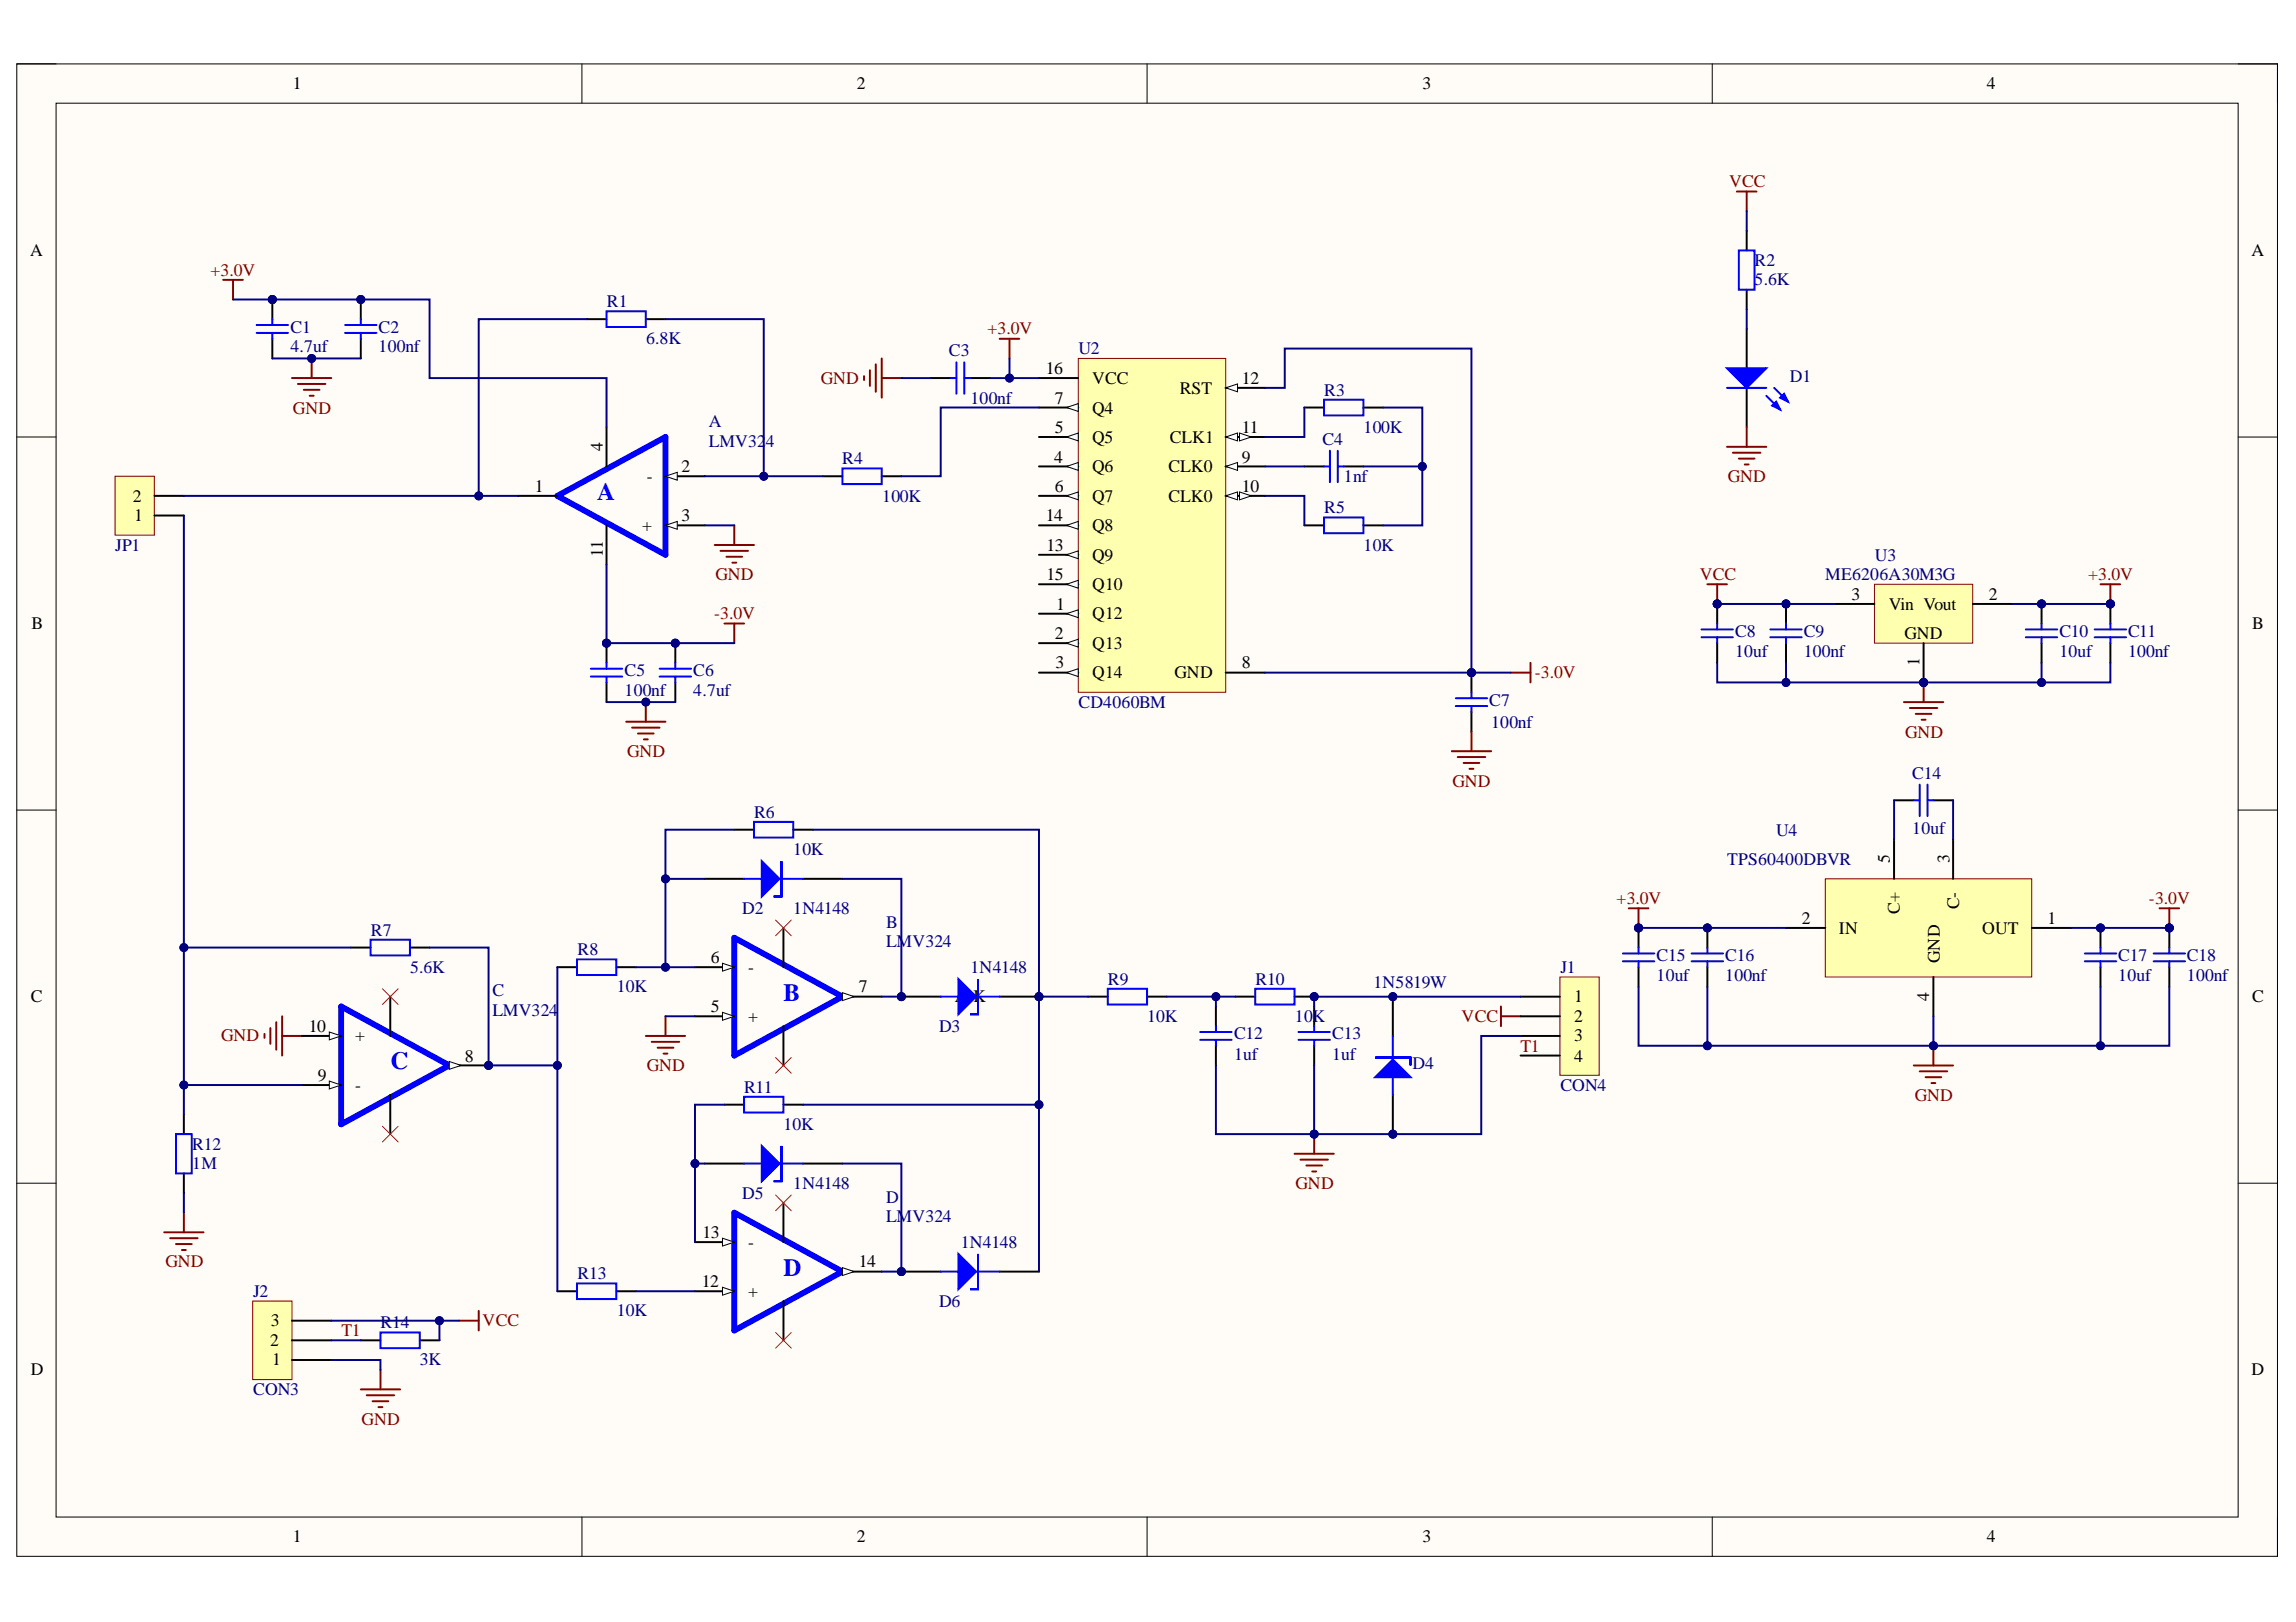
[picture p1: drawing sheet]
<svg xmlns="http://www.w3.org/2000/svg" width="297mm" height="210mm" viewBox="0 0 297 210" stroke-linecap="round" stroke-linejoin="round" font-family="sans-serif">
<defs><g id="words">
<g font-size="3.2" fill="#00f">
<text x="77.2" y="64.8">A</text>
<text x="101.4" y="129.5">B</text>
<text x="50.5" y="138.4">C</text>
<text x="101.4" y="165.1">D</text>
</g>
<g font-size="2.3">
<text x="37.9" y="11.6">1</text>
<text x="110.8" y="11.6">2</text>
<text x="184" y="11.6">3</text>
<text x="257" y="11.6">4</text>
<text x="3.9" y="33.1">A</text>
<text x="291.3" y="33.1">A</text>
<text x="135.3" y="48.4">16</text>
<text x="136.5" y="52.2">7</text>
<text x="141.3" y="53.5">Q4</text>
<text x="141.3" y="49.7">VCC</text>
<text x="152.6" y="51">RST</text>
<text x="160.7" y="49.7">12</text>
<text x="78" y="58.3" transform="rotate(-90 78 58.3)">4</text>
<text x="136.4" y="59.9">4</text>
<text x="136.5" y="56">5</text>
<text x="141.3" y="57.3">Q5</text>
<text x="151.4" y="57.3">CLK1</text>
<text x="160.7" y="56">11</text>
<text x="160.7" y="59.9">9</text>
<text x="17.2" y="64.9">2</text>
<text x="69.2" y="63.7">1</text>
<text x="83.7" y="62.4">-</text>
<text x="88.2" y="61.1">2</text>
<text x="136.5" y="63.7">6</text>
<text x="141.3" y="61.1">Q6</text>
<text x="141.3" y="64.9">Q7</text>
<text x="151.2" y="61.1">CLK0</text>
<text x="151.2" y="64.9">CLK0</text>
<text x="160.7" y="63.7">10</text>
<text x="17.3" y="67.5">1</text>
<text x="83.1" y="68.7">+</text>
<text x="88.2" y="67.5">3</text>
<text x="135.3" y="67.5">14</text>
<text x="135.4" y="71.3">13</text>
<text x="141.3" y="68.7">Q8</text>
<text x="78" y="72" transform="rotate(-90 78 72)">11</text>
<text x="135.4" y="75.1">15</text>
<text x="141.3" y="72.5">Q9</text>
<text x="141.3" y="76.3">Q10</text>
<text x="239.5" y="77.6">3</text>
<text x="257.3" y="77.6">2</text>
<text x="4.1" y="81.4">B</text>
<text x="136.5" y="82.7">2</text>
<text x="136.6" y="78.9">1</text>
<text x="141.3" y="80.1">Q12</text>
<text x="141.3" y="83.9">Q13</text>
<text x="244.3" y="78.9">Vin Vout</text>
<text x="246.4" y="82.7">GND</text>
<text x="291.4" y="81.4">B</text>
<text x="136.6" y="86.5">3</text>
<text x="141.3" y="87.8">Q14</text>
<text x="152" y="87.8">GND</text>
<text x="160.7" y="86.5">8</text>
<text x="248.3" y="86.1" transform="rotate(-90 248.3 86.1)">1</text>
<text x="244.5" y="111.7" transform="rotate(-90 244.5 111.7)">5</text>
<text x="252.2" y="111.7" transform="rotate(-90 252.2 111.7)">3</text>
<text x="233.1" y="119.5">2</text>
<text x="245.8" y="118.3" transform="rotate(-90 245.8 118.3)">C+</text>
<text x="253.5" y="117.7" transform="rotate(-90 253.5 117.7)">C-</text>
<text x="264.9" y="119.5">1</text>
<text x="92" y="124.6">6</text>
<text x="96.8" y="125.9">-</text>
<text x="237.9" y="120.8">IN</text>
<text x="250.9" y="124.6" transform="rotate(-90 250.9 124.6)">GND</text>
<text x="256.4" y="120.8">OUT</text>
<text x="4" y="129.7">C</text>
<text x="92" y="131">5</text>
<text x="111.1" y="128.4">7</text>
<text x="123.5" y="129.7">A K</text>
<text x="203.6" y="129.7">1</text>
<text x="249.6" y="129.5" transform="rotate(-90 249.6 129.5)">4</text>
<text x="291.4" y="129.7">C</text>
<text x="39.9" y="133.5">10</text>
<text x="45.9" y="134.8">+</text>
<text x="60.2" y="137.4">8</text>
<text x="96.8" y="132.2">+</text>
<text x="203.6" y="132.2">2</text>
<text x="203.6" y="134.8">3</text>
<text x="203.6" y="137.4">4</text>
<text x="41.1" y="139.9">9</text>
<text x="45.9" y="141.2">-</text>
<text x="90.9" y="160.2">13</text>
<text x="96.8" y="161.5">-</text>
<text x="90.8" y="166.5">12</text>
<text x="96.8" y="167.8">+</text>
<text x="111.1" y="164">14</text>
<text x="35" y="171.6">3</text>
<text x="4" y="178">D</text>
<text x="34.9" y="174.2">2</text>
<text x="35.2" y="176.7">1</text>
<text x="291.3" y="178">D</text>
<text x="37.9" y="199.6">1</text>
<text x="110.8" y="199.6">2</text>
<text x="184" y="199.6">3</text>
<text x="257" y="199.6">4</text>
</g>
<g font-size="2.3" fill="#800000">
<text x="223.7" y="24.3">VCC</text>
<text x="27.2" y="35.7">+3.0V</text>
<text x="127.8" y="43.3">+3.0V</text>
<text x="37.9" y="53.5">GND</text>
<text x="106.2" y="49.7">GND</text>
<text x="223.5" y="62.4">GND</text>
<text x="92.6" y="75.1">GND</text>
<text x="219.9" y="75.1">VCC</text>
<text x="270.1" y="75.1">+3.0V</text>
<text x="92.4" y="80.1">-3.0V</text>
<text x="198.6" y="87.8">-3.0V</text>
<text x="246.5" y="95.4">GND</text>
<text x="81.1" y="98">GND</text>
<text x="187.9" y="101.8">GND</text>
<text x="209.1" y="117">+3.0V</text>
<text x="278" y="117">-3.0V</text>
<text x="28.6" y="134.8">GND</text>
<text x="189.1" y="132.2">VCC</text>
<text x="196.7" y="136.1">T1</text>
<text x="83.7" y="138.7">GND</text>
<text x="247.7" y="142.5">GND</text>
<text x="167.6" y="153.9">GND</text>
<text x="21.4" y="164">GND</text>
<text x="44.2" y="172.9">T1</text>
<text x="62.4" y="171.6">VCC</text>
<text x="46.8" y="184.4">GND</text>
</g>
<g font-size="2.3" fill="#000080">
<text x="227" y="34.4">R2</text>
<text x="78.5" y="39.7">R1</text>
<text x="227" y="36.9">5.6K</text>
<text x="37.6" y="43">C1</text>
<text x="37.6" y="45.6">4.7uf</text>
<text x="49" y="43">C2</text>
<text x="49" y="45.6">100nf</text>
<text x="83.6" y="44.6">6.8K</text>
<text x="122.8" y="46.1">C3</text>
<text x="139.5" y="45.8">U2</text>
<text x="125.6" y="52.2">100nf</text>
<text x="171.3" y="51.2">R3</text>
<text x="231.6" y="49.5">D1</text>
<text x="91.7" y="55.3">A</text>
<text x="91.7" y="57.8">LMV324</text>
<text x="171.1" y="57.6">C4</text>
<text x="176.4" y="56">100K</text>
<text x="109" y="60.1">R4</text>
<text x="114.1" y="64.9">100K</text>
<text x="173.9" y="62.4">1nf</text>
<text x="14.9" y="71.3">JP1</text>
<text x="171.3" y="66.4">R5</text>
<text x="176.4" y="71.3">10K</text>
<text x="236.1" y="75.1">ME6206A30M3G</text>
<text x="242.6" y="72.5">U3</text>
<text x="224.5" y="82.4">C8</text>
<text x="233.3" y="82.4">C9</text>
<text x="266.4" y="82.4">C10</text>
<text x="275.3" y="82.4">C11</text>
<text x="80.8" y="87.5">C5</text>
<text x="89.7" y="87.5">C6</text>
<text x="224.5" y="85">10uf</text>
<text x="233.3" y="85">100nf</text>
<text x="266.4" y="85">10uf</text>
<text x="275.3" y="85">100nf</text>
<text x="80.8" y="90">100nf</text>
<text x="89.7" y="90">4.7uf</text>
<text x="139.5" y="91.6">CD4060BM</text>
<text x="192.6" y="91.3">C7</text>
<text x="192.9" y="94.2">100nf</text>
<text x="247.4" y="100.8">C14</text>
<text x="97.6" y="105.8">R6</text>
<text x="247.4" y="107.9">10uf</text>
<text x="102.6" y="110.7">10K</text>
<text x="223.4" y="111.9">TPS60400DBVR</text>
<text x="229.8" y="108.1">U4</text>
<text x="96" y="118.3">D2</text>
<text x="102.6" y="118.3">1N4148</text>
<text x="48" y="121.1">R7</text>
<text x="53" y="125.9">5.6K</text>
<text x="74.7" y="123.6">R8</text>
<text x="114.6" y="120.1">B</text>
<text x="114.6" y="122.6">LMV324</text>
<text x="125.6" y="125.9">1N4148</text>
<text x="201.9" y="125.9">J1</text>
<text x="214.3" y="124.4">C15</text>
<text x="223.2" y="124.4">C16</text>
<text x="274" y="124.4">C17</text>
<text x="282.9" y="124.4">C18</text>
<text x="63.7" y="128.9">C</text>
<text x="63.7" y="131.5">LMV324</text>
<text x="79.8" y="128.4">10K</text>
<text x="143.3" y="127.4">R9</text>
<text x="162.4" y="127.4">R10</text>
<text x="177.7" y="127.9">1N5819W</text>
<text x="214.3" y="126.9">10uf</text>
<text x="223.2" y="126.9">100nf</text>
<text x="274" y="126.9">10uf</text>
<text x="282.9" y="126.9">100nf</text>
<text x="121.5" y="133.5">D3</text>
<text x="148.4" y="132.2">10K</text>
<text x="159.7" y="134.5">C12</text>
<text x="159.7" y="137.1">1uf</text>
<text x="167.5" y="132.2">10K</text>
<text x="172.3" y="134.5">C13</text>
<text x="172.3" y="137.1">1uf</text>
<text x="96.3" y="141.4">R11</text>
<text x="182.8" y="138.4">D4</text>
<text x="201.9" y="141.2">CON4</text>
<text x="24.9" y="148.8">R12</text>
<text x="101.4" y="146.3">10K</text>
<text x="24.9" y="151.3">1M</text>
<text x="96" y="155.1">D5</text>
<text x="102.6" y="153.9">1N4148</text>
<text x="114.6" y="155.6">D</text>
<text x="114.6" y="158.2">LMV324</text>
<text x="124.3" y="161.5">1N4148</text>
<text x="32.7" y="167.8">J2</text>
<text x="74.7" y="165.5">R13</text>
<text x="49.2" y="171.9">R14</text>
<text x="79.8" y="170.4">10K</text>
<text x="121.5" y="169.1">D6</text>
<text x="54.3" y="176.7">3K</text>
<text x="32.7" y="180.6">CON3</text>
</g>
</g></defs>
<path d="M2.2 8.3h292.4v193.1h-292.4z" fill-rule="evenodd" fill="#fffcf8"/>
<path d="M2.2 8.3h292.4v193.1h-292.4z" fill="none" stroke="#000" stroke-width=".13"/>
<path d="M7.3 13.4h282.3v182.9h-282.3z" fill-rule="evenodd" fill="#fffcf8"/>
<g fill="none" stroke="#000" stroke-width=".13">
<path d="M2.2 8.3h5.1M7.3 13.4h282.3v182.9h-282.3zM75.3 8.3v5M148.4 8.3v5M221.5 8.3v5.1M289.6 8.3h5v5.1M2.2 56.6h5.1M289.6 56.6h5M2.2 104.8h5.1M289.6 104.8h5M2.2 153.1h5.1M289.6 153.1h5"/>
<path d="M75.3 196.3v5.1M148.4 196.3v5.1M221.5 196.3v5.1M294.6 196.3v5.1"/>
</g>
<path d="M139.5 46.4h19.1v43.2h-19.1z" fill-rule="evenodd" fill="#ffffb0"/>
<path d="M139.5 46.4h19.1v43.2h-19.1z" fill="none" stroke="#800000" stroke-width=".13"/>
<path d="M134.4 79.4h5.1" fill="none" stroke="#000" stroke-width=".25"/>
<path d="M138 79.4l1.5-.5v1z" fill="#f8fcff"/>
<path d="M138 79.4l1.5-.5v1z" fill="none" stroke="#000" stroke-width=".13"/>
<path d="M134.4 83.2h5.1" fill="none" stroke="#000" stroke-width=".25"/>
<path d="M138 83.2l1.5-.5v1z" fill="#f8fcff"/>
<path d="M138 83.2l1.5-.5v1z" fill="none" stroke="#000" stroke-width=".13"/>
<path d="M134.4 87h5.1" fill="none" stroke="#000" stroke-width=".25"/>
<path d="M138 87l1.5-.5v1.1z" fill="#f8fcff"/>
<path d="M138 87l1.5-.5v1.1z" fill="none" stroke="#000" stroke-width=".13"/>
<path d="M134.4 60.4h5.1" fill="none" stroke="#000" stroke-width=".25"/>
<path d="M138 60.4l1.5-.5v1z" fill="#f8fcff"/>
<path d="M138 60.4l1.5-.5v1z" fill="none" stroke="#000" stroke-width=".13"/>
<path d="M134.4 56.6h5.1" fill="none" stroke="#000" stroke-width=".25"/>
<path d="M138 56.6l1.5-.6v1.1z" fill="#f8fcff"/>
<path d="M138 56.6l1.5-.6v1.1z" fill="none" stroke="#000" stroke-width=".13"/>
<path d="M134.4 64.2h5.1" fill="none" stroke="#000" stroke-width=".25"/>
<path d="M138 64.2l1.5-.5v1z" fill="#f8fcff"/>
<path d="M138 64.2l1.5-.5v1z" fill="none" stroke="#000" stroke-width=".13"/>
<path d="M134.4 52.7h5.1" fill="none" stroke="#000" stroke-width=".25"/>
<path d="M138 52.7l1.5-.5v1z" fill="#f8fcff"/>
<path d="M138 52.7l1.5-.5v1z" fill="none" stroke="#000" stroke-width=".13"/>
<path d="M158.6 60.4h5.1M158.6 87h5.1" fill="none" stroke="#000" stroke-width=".25"/>
<path d="M158.6 60.4l1.5-.5v1z" fill="#f8fcff"/>
<path d="M158.6 60.4l1.5-.5v1z" fill="none" stroke="#000" stroke-width=".13"/>
<path d="M158.6 64.2h5.1" fill="none" stroke="#000" stroke-width=".25"/>
<path d="M158.6 64.2l1.5-.5v1z" fill="#f8fcff"/>
<path d="M158.6 64.2l1.5-.5v1z" fill="none" stroke="#000" stroke-width=".13"/>
<path d="M160.4 63.7l1.5 .5-1.5 .5z" fill="#f8fcff"/>
<path d="M160.4 63.7l1.5 .5-1.5 .5z" fill="none" stroke="#000" stroke-width=".13"/>
<path d="M158.6 56.6h5.1" fill="none" stroke="#000" stroke-width=".25"/>
<path d="M158.6 56.6l1.5-.6v1.1z" fill="#f8fcff"/>
<path d="M158.6 56.6l1.5-.6v1.1z" fill="none" stroke="#000" stroke-width=".13"/>
<path d="M160.4 56l1.5 .6-1.5 .5z" fill="#f8fcff"/>
<path d="M160.4 56l1.5 .6-1.5 .5z" fill="none" stroke="#000" stroke-width=".13"/>
<path d="M158.6 50.2h5.1" fill="none" stroke="#000" stroke-width=".25"/>
<path d="M158.6 50.2l1.5-.5v1z" fill="#f8fcff"/>
<path d="M158.6 50.2l1.5-.5v1z" fill="none" stroke="#000" stroke-width=".13"/>
<path d="M134.4 71.8h5.1" fill="none" stroke="#000" stroke-width=".25"/>
<path d="M138 71.8l1.5-.5v1z" fill="#f8fcff"/>
<path d="M138 71.8l1.5-.5v1z" fill="none" stroke="#000" stroke-width=".13"/>
<path d="M134.4 68h5.1" fill="none" stroke="#000" stroke-width=".25"/>
<path d="M138 68l1.5-.5v1z" fill="#f8fcff"/>
<path d="M138 68l1.5-.5v1z" fill="none" stroke="#000" stroke-width=".13"/>
<path d="M134.4 75.6h5.1" fill="none" stroke="#000" stroke-width=".25"/>
<path d="M138 75.6l1.5-.5v1z" fill="#f8fcff"/>
<path d="M138 75.6l1.5-.5v1z" fill="none" stroke="#000" stroke-width=".13"/>
<path d="M134.4 48.9h5.1" fill="none" stroke="#000" stroke-width=".25"/>
<circle cx="190.4" cy="87" r=".51" fill="#000080"/>
<circle cx="190.4" cy="87" r=".51" fill="none" stroke="#000080" stroke-width=".13"/>
<path d="M190.4 87v2.6M190.4 92.1v2.6" fill="none" stroke="#000" stroke-width=".25"/>
<circle cx="190.4" cy="87" r=".51" fill="#000080"/>
<circle cx="190.4" cy="87" r=".51" fill="none" stroke="#000080" stroke-width=".13"/>
<g fill="none" stroke="#00f" stroke-width=".25">
<path d="M78.5 40.3h5v2h-5zM123 48.9h.7M123.7 46.9v4.1M124.8 46.9v4.1M124.8 48.9h.7M171.3 51.7h5.1v2.1h-5.1zM172.1 58.3v4.1M173.1 58.3v4.1M109 60.6h5.1v2h-5.1zM171.3 60.4h.8M171.3 67h5.1v2h-5.1zM173.1 60.4h.7"/>
<path d="M188.3 91.4h4.1M188.3 90.4h4.1M190.4 89.6v.8M190.4 91.4v.7"/>
</g>
<g fill="none" stroke="#800000" stroke-width=".25">
<path d="M111.8 48.7v.5M112.5 47.9v2M113.3 47.1v3.6M114.1 48.9h2.5M114.1 46.4v5.1M129.3 43.8h2.6M130.6 43.8v2.6M187.8 97.2h5.1M188.6 98h3.6M189.3 98.7h2.1M190.1 99.5h.5M190.4 94.7v2.5"/>
<path d="M195.5 87h2.5M198 85.8v2.5"/>
</g>
<path d="M75.9 41.3h2.6M83.5 41.3h2.6M120.4 48.9h2.6M125.5 48.9h2.6M168.7 52.7h2.6M176.4 52.7h2.5M106.4 61.6h2.6M114.1 61.6h2.5M168.7 60.4h2.6M168.7 68h2.6M173.8 60.4h2.6M176.4 68h2.5" fill="none" stroke="#000" stroke-width=".25"/>
<circle cx="46.7" cy="38.8" r=".51" fill="#000080"/>
<circle cx="46.7" cy="38.8" r=".51" fill="none" stroke="#000080" stroke-width=".13"/>
<path d="M46.7 38.8v2.5M46.7 43.8v2.6" fill="none" stroke="#000" stroke-width=".25"/>
<circle cx="46.7" cy="38.8" r=".51" fill="#000080"/>
<circle cx="46.7" cy="38.8" r=".51" fill="none" stroke="#000080" stroke-width=".13"/>
<path d="M44.6 43.1h4.1M44.6 42.1h4.1M46.7 41.3v.8M46.7 43.1v.7" fill="none" stroke="#00f" stroke-width=".25"/>
<circle cx="35.2" cy="38.8" r=".51" fill="#000080"/>
<circle cx="35.2" cy="38.8" r=".51" fill="none" stroke="#000080" stroke-width=".13"/>
<path d="M35.2 38.8v2.5" fill="none" stroke="#000" stroke-width=".25"/>
<circle cx="35.2" cy="38.8" r=".51" fill="#000080"/>
<circle cx="35.2" cy="38.8" r=".51" fill="none" stroke="#000080" stroke-width=".13"/>
<path d="M35.2 43.8v2.6" fill="none" stroke="#000" stroke-width=".25"/>
<path d="M33.2 43.1h4.1M33.2 42.1h4.1M35.2 41.3v.8M35.2 43.1v.7" fill="none" stroke="#00f" stroke-width=".25"/>
<path d="M37.8 48.9h5.1M38.5 49.7h3.6M39.3 50.4h2M40.1 51.2h.5M40.3 46.4v2.5" fill="none" stroke="#800000" stroke-width=".25"/>
<circle cx="40.3" cy="46.4" r=".51" fill="#000080"/>
<circle cx="40.3" cy="46.4" r=".51" fill="none" stroke="#000080" stroke-width=".13"/>
<path d="M28.9 36.2h2.5M30.1 36.2v2.6" fill="none" stroke="#800000" stroke-width=".25"/>
<circle cx="78.5" cy="83.2" r=".51" fill="#000080"/>
<circle cx="78.5" cy="83.2" r=".51" fill="none" stroke="#000080" stroke-width=".13"/>
<path d="M78.5 83.2v2.6M78.5 88.3v2.6" fill="none" stroke="#000" stroke-width=".25"/>
<circle cx="78.5" cy="83.2" r=".51" fill="#000080"/>
<circle cx="78.5" cy="83.2" r=".51" fill="none" stroke="#000080" stroke-width=".13"/>
<path d="M76.4 87.6h4.1M76.4 86.5h4.1M78.5 85.8v.7M78.5 87.6v.7" fill="none" stroke="#00f" stroke-width=".25"/>
<circle cx="87.4" cy="83.2" r=".51" fill="#000080"/>
<circle cx="87.4" cy="83.2" r=".51" fill="none" stroke="#000080" stroke-width=".13"/>
<path d="M87.4 83.2v2.6" fill="none" stroke="#000" stroke-width=".25"/>
<circle cx="87.4" cy="83.2" r=".51" fill="#000080"/>
<circle cx="87.4" cy="83.2" r=".51" fill="none" stroke="#000080" stroke-width=".13"/>
<path d="M87.4 88.3v2.6" fill="none" stroke="#000" stroke-width=".25"/>
<path d="M85.3 87.6h4.1M85.3 86.5h4.1M87.4 85.8v.7M87.4 87.6v.7" fill="none" stroke="#00f" stroke-width=".25"/>
<path d="M81 93.4h5.1M81.8 94.2h3.5M82.5 94.9h2.1M83.3 95.7h.5M83.5 90.9v2.5" fill="none" stroke="#800000" stroke-width=".25"/>
<circle cx="83.6" cy="90.9" r=".51" fill="#000080"/>
<circle cx="83.6" cy="90.9" r=".51" fill="none" stroke="#000080" stroke-width=".13"/>
<path d="M93.7 80.7h2.6M95 80.7v2.5" fill="none" stroke="#800000" stroke-width=".25"/>
<path d="M14.9 61.6h5.1v7.7h-5.1z" fill-rule="evenodd" fill="#ffffb0"/>
<path d="M14.9 61.6h5.1v7.7h-5.1z" fill="none" stroke="#800000" stroke-width=".13"/>
<path d="M20 66.7h3.8M20 64.2h3.8M91.2 113.7h5.1M103.9 113.7h5.1M45.4 122.6h2.5M53 122.6h2.6M72.1 125.2h2.5M79.7 125.2h2.6M23.8 144.2v2.6M23.8 151.8v2.6M72.1 167.1h2.5M79.7 167.1h2.6" fill="none" stroke="#000" stroke-width=".25"/>
<g fill="none" stroke="#800000" stroke-width=".25">
<path d="M92.5 70.5h5M93.2 71.3h3.6M94 72h2M94.7 72.8h.6M95 68v2.5M34.2 133.8v.5M35 133v2.1M35.7 132.3v3.5M36.5 134.1h2.5M36.5 131.5v5.1M83.5 134.1h5.1M84.3 134.8h3.6"/>
<path d="M85.1 135.6h2M85.8 136.3h.6M86.1 131.5v2.6M21.2 159.5h5.1M23.8 156.9v2.6M22 160.2h3.6M22.8 161h2M23.5 161.8h.5"/>
</g>
<path d="M96.3 113.7h7.6M47.9 121.6h5.1v2h-5.1zM74.6 124.2h5.1v2h-5.1zM22.8 146.8h2v5h-2zM74.6 166.1h5.1v2h-5.1z" fill="none" stroke="#00f" stroke-width=".25"/>
<path d="M101.1 111.4v4.6h-1h1z" fill-rule="evenodd" fill="#00f"/>
<path d="M101.1 111.4v4.6h-1h1z" fill="none" stroke="#00f" stroke-width=".25"/>
<path d="M98.6 111.4l2.2 2.3-2.2 2.3z" fill="#00f"/>
<path d="M97.5 106.4h5.1v2h-5.1zM98.6 111.4l2.2 2.3-2.2 2.3z" fill="none" stroke="#00f" stroke-width=".25"/>
<path d="M95 107.4h2.5M102.6 107.4h2.6" fill="none" stroke="#000" stroke-width=".25"/>
<circle cx="116.6" cy="129" r=".51" fill="#000080"/>
<circle cx="116.6" cy="129" r=".51" fill="none" stroke="#000080" stroke-width=".13"/>
<circle cx="134.4" cy="129" r=".51" fill="#000080"/>
<circle cx="134.4" cy="129" r=".51" fill="none" stroke="#000080" stroke-width=".13"/>
<path d="M116.6 129h5.1" fill="none" stroke="#000" stroke-width=".25"/>
<circle cx="116.6" cy="129" r=".51" fill="#000080"/>
<circle cx="116.6" cy="129" r=".51" fill="none" stroke="#000080" stroke-width=".13"/>
<path d="M129.3 129h5.1" fill="none" stroke="#000" stroke-width=".25"/>
<circle cx="134.4" cy="129" r=".51" fill="#000080"/>
<circle cx="134.4" cy="129" r=".51" fill="none" stroke="#000080" stroke-width=".13"/>
<path d="M121.7 129h7.6" fill="none" stroke="#00f" stroke-width=".25"/>
<path d="M126.5 126.7v4.6h-1h1z" fill-rule="evenodd" fill="#00f"/>
<path d="M126.5 126.7v4.6h-1h1z" fill="none" stroke="#00f" stroke-width=".25"/>
<path d="M124 126.7l2.3 2.3-2.3 2.3z" fill="#00f"/>
<path d="M124 126.7l2.3 2.3-2.3 2.3zM96.3 150.6h7.6" fill="none" stroke="#00f" stroke-width=".25"/>
<path d="M91.2 150.6h5.1M103.9 150.6h5.1" fill="none" stroke="#000" stroke-width=".25"/>
<path d="M101.1 148.3v4.6h-1h1z" fill-rule="evenodd" fill="#00f"/>
<path d="M101.1 148.3v4.6h-1h1z" fill="none" stroke="#00f" stroke-width=".25"/>
<path d="M98.6 148.3l2.2 2.3-2.2 2.3z" fill="#00f"/>
<path d="M96.3 141.9h5.1v2.1h-5.1zM98.6 148.3l2.2 2.3-2.2 2.3z" fill="none" stroke="#00f" stroke-width=".25"/>
<path d="M93.7 143h2.6M101.4 143h2.5" fill="none" stroke="#000" stroke-width=".25"/>
<circle cx="116.6" cy="164.6" r=".51" fill="#000080"/>
<circle cx="116.6" cy="164.6" r=".51" fill="none" stroke="#000080" stroke-width=".13"/>
<path d="M116.6 164.6h5.1" fill="none" stroke="#000" stroke-width=".25"/>
<circle cx="116.6" cy="164.6" r=".51" fill="#000080"/>
<circle cx="116.6" cy="164.6" r=".51" fill="none" stroke="#000080" stroke-width=".13"/>
<path d="M129.3 164.6h5.1" fill="none" stroke="#000" stroke-width=".25"/>
<path d="M121.7 164.6h7.6" fill="none" stroke="#00f" stroke-width=".25"/>
<path d="M126.5 162.3v4.5h-1h1z" fill-rule="evenodd" fill="#00f"/>
<path d="M126.5 162.3v4.5h-1h1z" fill="none" stroke="#00f" stroke-width=".25"/>
<path d="M124 162.3l2.3 2.3-2.3 2.2z" fill="#00f"/>
<path d="M143.3 128h5.1v2h-5.1zM155.3 134.6h4M155.3 133.6h4M157.3 132.8v.8M157.3 134.6v.7M168 134.6h4.1M168 133.6h4.1M170 132.8v.8M170 134.6v.7M124 162.3l2.3 2.3-2.3 2.2z" fill="none" stroke="#00f" stroke-width=".25"/>
<path d="M140.8 129h2.5M148.4 129h2.5M157.3 130.2v2.6M157.3 135.3v2.6M170 130.2v2.6M170 135.3v2.6" fill="none" stroke="#000" stroke-width=".25"/>
<circle cx="170" cy="129" r=".51" fill="#000080"/>
<circle cx="170" cy="129" r=".51" fill="none" stroke="#000080" stroke-width=".13"/>
<path d="M159.8 129h2.6M167.5 129h2.5" fill="none" stroke="#000" stroke-width=".25"/>
<circle cx="170" cy="129" r=".51" fill="#000080"/>
<circle cx="170" cy="129" r=".51" fill="none" stroke="#000080" stroke-width=".13"/>
<path d="M162.4 128h5.1v2h-5.1z" fill="none" stroke="#00f" stroke-width=".25"/>
<circle cx="180.2" cy="146.8" r=".51" fill="#000080"/>
<circle cx="180.2" cy="146.8" r=".51" fill="none" stroke="#000080" stroke-width=".13"/>
<circle cx="180.2" cy="129" r=".51" fill="#000080"/>
<circle cx="180.2" cy="129" r=".51" fill="none" stroke="#000080" stroke-width=".13"/>
<path d="M180.2 141.7v5.1" fill="none" stroke="#000" stroke-width=".25"/>
<circle cx="180.2" cy="146.8" r=".51" fill="#000080"/>
<circle cx="180.2" cy="146.8" r=".51" fill="none" stroke="#000080" stroke-width=".13"/>
<path d="M180.2 129v5.1" fill="none" stroke="#000" stroke-width=".25"/>
<circle cx="180.2" cy="129" r=".51" fill="#000080"/>
<circle cx="180.2" cy="129" r=".51" fill="none" stroke="#000080" stroke-width=".13"/>
<path d="M180.2 134.1v7.6" fill="none" stroke="#00f" stroke-width=".25"/>
<path d="M177.9 136.9h4.6v1v-1z" fill-rule="evenodd" fill="#00f"/>
<path d="M177.9 136.9h4.6v1v-1z" fill="none" stroke="#00f" stroke-width=".25"/>
<path d="M180.2 137.1l2.3 2.3h-4.6z" fill="#00f"/>
<path d="M180.2 137.1l2.3 2.3h-4.6z" fill="none" stroke="#00f" stroke-width=".25"/>
<path d="M167.5 149.3h5.1M168.2 150.1h3.6M169 150.8h2M169.8 151.6h.5M170 146.8v2.5" fill="none" stroke="#800000" stroke-width=".25"/>
<circle cx="170" cy="146.8" r=".51" fill="#000080"/>
<circle cx="170" cy="146.8" r=".51" fill="none" stroke="#000080" stroke-width=".13"/>
<path d="M194.2 131.5h2.5M194.2 130.2v2.6" fill="none" stroke="#800000" stroke-width=".25"/>
<path d="M226 29.9v2.5M226 37.5v2.5M226 42.6v5.1M226 50.2v5.1" fill="none" stroke="#000" stroke-width=".25"/>
<path d="M225 32.4h2v5.1h-2z" fill="none" stroke="#00f" stroke-width=".25"/>
<path d="M223.4 47.7h5.1l-2.5 2.5z" fill="#00f"/>
<path d="M223.4 47.7h5.1l-2.5 2.5zM228.5 51.2l1.8 1.8M229.5 50.2l1.8 1.8" fill="none" stroke="#00f" stroke-width=".25"/>
<path d="M229.3 52.5l.5-.5 .5 1z" fill="#00f"/>
<path d="M229.3 52.5l.5-.5 .5 1z" fill="none" stroke="#00f" stroke-width=".25"/>
<path d="M230.3 51.5l.5-.5 .5 1z" fill="#00f"/>
<path d="M223.4 50.2h5.1M230.3 51.5l.5-.5 .5 1z" fill="none" stroke="#00f" stroke-width=".25"/>
<path d="M224.7 24.8h2.5M226 24.8v2.5M223.4 57.8h5.1M224.2 58.6h3.6M225 59.3h2M226 55.3v2.5M225.7 60.1h.5" fill="none" stroke="#800000" stroke-width=".25"/>
<circle cx="248.9" cy="88.3" r=".51" fill="#000080"/>
<circle cx="248.9" cy="88.3" r=".51" fill="none" stroke="#000080" stroke-width=".13"/>
<path d="M242.5 75.6h12.7v7.6h-12.7z" fill-rule="evenodd" fill="#ffffb0"/>
<path d="M242.5 75.6h12.7v7.6h-12.7z" fill="none" stroke="#800000" stroke-width=".13"/>
<path d="M237.4 78.2h5.1M255.2 78.2h5.1M248.9 83.2v5.1" fill="none" stroke="#000" stroke-width=".25"/>
<circle cx="248.9" cy="88.3" r=".51" fill="#000080"/>
<circle cx="248.9" cy="88.3" r=".51" fill="none" stroke="#000080" stroke-width=".13"/>
<circle cx="222.2" cy="78.2" r=".51" fill="#000080"/>
<circle cx="222.2" cy="78.2" r=".51" fill="none" stroke="#000080" stroke-width=".13"/>
<path d="M222.2 78.2v2.5" fill="none" stroke="#000" stroke-width=".25"/>
<circle cx="222.2" cy="78.2" r=".51" fill="#000080"/>
<circle cx="222.2" cy="78.2" r=".51" fill="none" stroke="#000080" stroke-width=".13"/>
<path d="M222.2 83.2v2.6" fill="none" stroke="#000" stroke-width=".25"/>
<path d="M220.1 82.5h4.1M220.1 81.5h4.1M222.2 80.7v.8M222.2 82.5v.7" fill="none" stroke="#00f" stroke-width=".25"/>
<circle cx="231.1" cy="78.2" r=".51" fill="#000080"/>
<circle cx="231.1" cy="78.2" r=".51" fill="none" stroke="#000080" stroke-width=".13"/>
<path d="M231.1 78.2v2.5" fill="none" stroke="#000" stroke-width=".25"/>
<circle cx="231.1" cy="78.2" r=".51" fill="#000080"/>
<circle cx="231.1" cy="78.2" r=".51" fill="none" stroke="#000080" stroke-width=".13"/>
<path d="M231.1 83.2v2.6" fill="none" stroke="#000" stroke-width=".25"/>
<path d="M229 82.5h4.1M229 81.5h4.1M231.1 80.7v.8M231.1 82.5v.7" fill="none" stroke="#00f" stroke-width=".25"/>
<circle cx="264.1" cy="78.2" r=".51" fill="#000080"/>
<circle cx="264.1" cy="78.2" r=".51" fill="none" stroke="#000080" stroke-width=".13"/>
<path d="M264.1 78.2v2.5" fill="none" stroke="#000" stroke-width=".25"/>
<circle cx="264.1" cy="78.2" r=".51" fill="#000080"/>
<circle cx="264.1" cy="78.2" r=".51" fill="none" stroke="#000080" stroke-width=".13"/>
<path d="M264.1 83.2v2.6" fill="none" stroke="#000" stroke-width=".25"/>
<path d="M262.1 82.5h4.1M262.1 81.5h4.1M264.1 80.7v.8M264.1 82.5v.7" fill="none" stroke="#00f" stroke-width=".25"/>
<circle cx="273" cy="78.2" r=".51" fill="#000080"/>
<circle cx="273" cy="78.2" r=".51" fill="none" stroke="#000080" stroke-width=".13"/>
<path d="M273 78.2v2.5" fill="none" stroke="#000" stroke-width=".25"/>
<circle cx="273" cy="78.2" r=".51" fill="#000080"/>
<circle cx="273" cy="78.2" r=".51" fill="none" stroke="#000080" stroke-width=".13"/>
<path d="M273 83.2v2.6" fill="none" stroke="#000" stroke-width=".25"/>
<path d="M271 82.5h4.1M271 81.5h4.1M273 80.7v.8M273 82.5v.7" fill="none" stroke="#00f" stroke-width=".25"/>
<path d="M220.9 75.6h2.5M222.2 75.6v2.6" fill="none" stroke="#800000" stroke-width=".25"/>
<circle cx="222.2" cy="78.2" r=".51" fill="#000080"/>
<circle cx="222.2" cy="78.2" r=".51" fill="none" stroke="#000080" stroke-width=".13"/>
<path d="M271.7 75.6h2.6M273 75.6v2.6" fill="none" stroke="#800000" stroke-width=".25"/>
<circle cx="273" cy="78.2" r=".51" fill="#000080"/>
<circle cx="273" cy="78.2" r=".51" fill="none" stroke="#000080" stroke-width=".13"/>
<path d="M236.1 113.7h26.8v12.7h-26.8z" fill-rule="evenodd" fill="#ffffb0"/>
<path d="M236.1 113.7h26.8v12.7h-26.8z" fill="none" stroke="#800000" stroke-width=".13"/>
<path d="M245 108.6v5.1M252.7 108.6v5.1M231.1 120.1h5M250.1 126.4v5.1M262.9 120.1h5" fill="none" stroke="#000" stroke-width=".25"/>
<circle cx="212" cy="120.1" r=".51" fill="#000080"/>
<circle cx="212" cy="120.1" r=".51" fill="none" stroke="#000080" stroke-width=".13"/>
<path d="M212 120.1v2.5" fill="none" stroke="#000" stroke-width=".25"/>
<circle cx="212" cy="120.1" r=".51" fill="#000080"/>
<circle cx="212" cy="120.1" r=".51" fill="none" stroke="#000080" stroke-width=".13"/>
<path d="M212 125.2v2.5" fill="none" stroke="#000" stroke-width=".25"/>
<path d="M210 124.4h4M210 123.4h4M212 122.6v.8M212 124.4v.8" fill="none" stroke="#00f" stroke-width=".25"/>
<circle cx="220.9" cy="120.1" r=".51" fill="#000080"/>
<circle cx="220.9" cy="120.1" r=".51" fill="none" stroke="#000080" stroke-width=".13"/>
<path d="M220.9 120.1v2.5" fill="none" stroke="#000" stroke-width=".25"/>
<circle cx="220.9" cy="120.1" r=".51" fill="#000080"/>
<circle cx="220.9" cy="120.1" r=".51" fill="none" stroke="#000080" stroke-width=".13"/>
<path d="M220.9 125.2v2.5" fill="none" stroke="#000" stroke-width=".25"/>
<path d="M218.8 124.4h4.1M218.8 123.4h4.1M220.9 122.6v.8M220.9 124.4v.8" fill="none" stroke="#00f" stroke-width=".25"/>
<circle cx="271.7" cy="120.1" r=".51" fill="#000080"/>
<circle cx="271.7" cy="120.1" r=".51" fill="none" stroke="#000080" stroke-width=".13"/>
<path d="M271.7 120.1v2.5" fill="none" stroke="#000" stroke-width=".25"/>
<circle cx="271.7" cy="120.1" r=".51" fill="#000080"/>
<circle cx="271.7" cy="120.1" r=".51" fill="none" stroke="#000080" stroke-width=".13"/>
<path d="M271.7 125.2v2.5" fill="none" stroke="#000" stroke-width=".25"/>
<path d="M269.7 124.4h4.1M269.7 123.4h4.1M271.7 122.6v.8M271.7 124.4v.8" fill="none" stroke="#00f" stroke-width=".25"/>
<circle cx="280.6" cy="120.1" r=".51" fill="#000080"/>
<circle cx="280.6" cy="120.1" r=".51" fill="none" stroke="#000080" stroke-width=".13"/>
<path d="M280.7 120.1v2.5" fill="none" stroke="#000" stroke-width=".25"/>
<circle cx="280.6" cy="120.1" r=".51" fill="#000080"/>
<circle cx="280.6" cy="120.1" r=".51" fill="none" stroke="#000080" stroke-width=".13"/>
<path d="M280.7 125.2v2.5" fill="none" stroke="#000" stroke-width=".25"/>
<path d="M278.6 124.4h4.1M278.6 123.4h4.1M280.7 122.6v.8M280.7 124.4v.8" fill="none" stroke="#00f" stroke-width=".25"/>
<path d="M247.6 137.9h5.1M248.4 138.6h3.5M249.1 139.4h2M250.1 135.3v2.6M249.9 140.2h.5" fill="none" stroke="#800000" stroke-width=".25"/>
<circle cx="250.1" cy="135.3" r=".51" fill="#000080"/>
<circle cx="250.1" cy="135.3" r=".51" fill="none" stroke="#000080" stroke-width=".13"/>
<path d="M210.7 117.5h2.6M212 117.5v2.6" fill="none" stroke="#800000" stroke-width=".25"/>
<circle cx="212" cy="120.1" r=".51" fill="#000080"/>
<circle cx="212" cy="120.1" r=".51" fill="none" stroke="#000080" stroke-width=".13"/>
<path d="M279.4 117.5h2.5M280.7 117.5v2.6" fill="none" stroke="#800000" stroke-width=".25"/>
<circle cx="280.6" cy="120.1" r=".51" fill="#000080"/>
<circle cx="280.6" cy="120.1" r=".51" fill="none" stroke="#000080" stroke-width=".13"/>
<path d="M245 103.6h2.6M250.1 103.6h2.6" fill="none" stroke="#000" stroke-width=".25"/>
<path d="M247.6 103.6h.8M248.4 101.5v4.1M249.4 101.5v4.1M249.4 103.6h.7" fill="none" stroke="#00f" stroke-width=".25"/>
<path d="M246.3 90.9h5.1M247.1 91.6h3.5M247.8 92.4h2.1M248.6 93.1h.5M248.9 88.3v2.6" fill="none" stroke="#800000" stroke-width=".25"/>
<circle cx="248.9" cy="88.3" r=".51" fill="#000080"/>
<circle cx="248.9" cy="88.3" r=".51" fill="none" stroke="#000080" stroke-width=".13"/>
<path d="M72.1 64.2l14-7.6v15.2z" fill="none" stroke="#00f" stroke-width=".76"/>
<path d="M67 64.2h5.1M86.1 61.6h5.1" fill="none" stroke="#000" stroke-width=".25"/>
<path d="M86.1 61.6l1.5-.5v1z" fill="#f8fcff"/>
<path d="M86.1 61.6l1.5-.5v1z" fill="none" stroke="#000" stroke-width=".13"/>
<path d="M86.1 68h5.1" fill="none" stroke="#000" stroke-width=".25"/>
<path d="M86.1 68l1.5-.5v1z" fill="#f8fcff"/>
<path d="M86.1 68l1.5-.5v1z" fill="none" stroke="#000" stroke-width=".13"/>
<path d="M78.5 55.3v5.1M78.5 68v5.1M109 129h5.1" fill="none" stroke="#000" stroke-width=".25"/>
<path d="M95 121.4l14 7.6-14 7.6z" fill="none" stroke="#00f" stroke-width=".76"/>
<path d="M109 128.5l1.5 .5-1.5 .5z" fill="#f8fcff"/>
<path d="M109 128.5l1.5 .5-1.5 .5z" fill="none" stroke="#000" stroke-width=".13"/>
<path d="M89.9 131.5h5.1" fill="none" stroke="#000" stroke-width=".25"/>
<path d="M93.5 131l1.5 .5-1.5 .5z" fill="#f8fcff"/>
<path d="M93.5 131l1.5 .5-1.5 .5z" fill="none" stroke="#000" stroke-width=".13"/>
<path d="M89.9 125.2h5.1" fill="none" stroke="#000" stroke-width=".25"/>
<path d="M93.5 124.7l1.5 .5-1.5 .5z" fill="#f8fcff"/>
<path d="M93.5 124.7l1.5 .5-1.5 .5z" fill="none" stroke="#000" stroke-width=".13"/>
<path d="M101.4 120.1v5.1M101.4 132.8v5.1" fill="none" stroke="#000" stroke-width=".25"/>
<circle cx="63.2" cy="137.9" r=".51" fill="#000080"/>
<circle cx="63.2" cy="137.9" r=".51" fill="none" stroke="#000080" stroke-width=".13"/>
<path d="M44.1 130.2l14 7.7-14 7.6z" fill="none" stroke="#00f" stroke-width=".76"/>
<path d="M58.1 137.9h5.1" fill="none" stroke="#000" stroke-width=".25"/>
<path d="M58.1 137.4l1.5 .5-1.5 .5z" fill="#f8fcff"/>
<path d="M58.1 137.4l1.5 .5-1.5 .5z" fill="none" stroke="#000" stroke-width=".13"/>
<circle cx="63.2" cy="137.9" r=".51" fill="#000080"/>
<circle cx="63.2" cy="137.9" r=".51" fill="none" stroke="#000080" stroke-width=".13"/>
<path d="M39 140.4h5.1" fill="none" stroke="#000" stroke-width=".25"/>
<path d="M42.6 139.9l1.5 .5-1.5 .5z" fill="#f8fcff"/>
<path d="M42.6 139.9l1.5 .5-1.5 .5z" fill="none" stroke="#000" stroke-width=".13"/>
<path d="M39 134.1h5.1" fill="none" stroke="#000" stroke-width=".25"/>
<path d="M42.6 133.6l1.5 .5-1.5 .5z" fill="#f8fcff"/>
<path d="M42.6 133.6l1.5 .5-1.5 .5z" fill="none" stroke="#000" stroke-width=".13"/>
<path d="M50.5 129v5.1M50.5 141.7v5.1M109 164.6h5.1" fill="none" stroke="#000" stroke-width=".25"/>
<path d="M95 156.9l14 7.7-14 7.6z" fill="none" stroke="#00f" stroke-width=".76"/>
<path d="M109 164l1.5 .6-1.5 .5z" fill="#f8fcff"/>
<path d="M109 164l1.5 .6-1.5 .5z" fill="none" stroke="#000" stroke-width=".13"/>
<path d="M89.9 167.1h5.1" fill="none" stroke="#000" stroke-width=".25"/>
<path d="M93.5 166.6l1.5 .5-1.5 .5z" fill="#f8fcff"/>
<path d="M93.5 166.6l1.5 .5-1.5 .5z" fill="none" stroke="#000" stroke-width=".13"/>
<path d="M89.9 160.7h5.1" fill="none" stroke="#000" stroke-width=".25"/>
<path d="M93.5 160.2l1.5 .5-1.5 .6z" fill="#f8fcff"/>
<path d="M93.5 160.2l1.5 .5-1.5 .6z" fill="none" stroke="#000" stroke-width=".13"/>
<path d="M101.4 155.7v5M101.4 168.4v5.1" fill="none" stroke="#000" stroke-width=".25"/>
<path d="M100.3 119.1l2.1 2M102.4 119.1l-2.1 2M49.5 128l2 2M51.5 128l-2 2M100.3 136.9l2.1 2M102.4 136.9l-2.1 2M49.5 145.8l2 2M51.5 145.8l-2 2M100.3 154.6l2.1 2.1M102.4 154.6l-2.1 2.1M100.3 172.4l2.1 2.1M102.4 172.4l-2.1 2.1" fill="none" stroke="#f00" stroke-width=".13"/>
<path d="M201.8 126.4h5.1v12.7h-5.1z" fill-rule="evenodd" fill="#ffffb0"/>
<path d="M201.8 126.4h5.1v12.7h-5.1z" fill="none" stroke="#800000" stroke-width=".13"/>
<path d="M196.7 129h5.1M196.7 131.5h5.1M196.7 134.1h5.1M196.7 136.6h5.1" fill="none" stroke="#000" stroke-width=".25"/>
<path d="M32.7 168.4h5.1v10.1h-5.1z" fill-rule="evenodd" fill="#ffffb0"/>
<path d="M32.7 168.4h5.1v10.1h-5.1z" fill="none" stroke="#800000" stroke-width=".13"/>
<path d="M37.8 176h5.1M37.8 173.5h5.1M37.8 170.9h5.1M46.7 173.5h2.5M54.3 173.5h2.6" fill="none" stroke="#000" stroke-width=".25"/>
<path d="M46.7 179.8h5.1M49.2 177.3v2.5M59.4 170.9h2.5M61.9 169.6v2.6M47.4 180.6h3.6M48.2 181.3h2M49 182.1h.5" fill="none" stroke="#800000" stroke-width=".25"/>
<path d="M49.2 172.4h5.1v2.1h-5.1z" fill="none" stroke="#00f" stroke-width=".25"/>
<path d="M168.7 52.7v3.9h-5M178.9 52.7h5.1v15.3h-5.1M163.7 64.2h5v3.8M163.7 60.4h5" fill="none" stroke="#000080" stroke-width=".25"/>
<circle cx="184" cy="60.4" r=".51" fill="#000080"/>
<circle cx="184" cy="60.4" r=".51" fill="none" stroke="#000080" stroke-width=".13"/>
<path d="M176.4 60.4h7.6" fill="none" stroke="#000080" stroke-width=".25"/>
<circle cx="184" cy="60.4" r=".51" fill="#000080"/>
<circle cx="184" cy="60.4" r=".51" fill="none" stroke="#000080" stroke-width=".13"/>
<path d="M163.7 50.2h2.5v-5.1h24.2v41.9h-26.7" fill="none" stroke="#000080" stroke-width=".25"/>
<circle cx="190.4" cy="87" r=".51" fill="#000080"/>
<circle cx="190.4" cy="87" r=".51" fill="none" stroke="#000080" stroke-width=".13"/>
<path d="M190.4 87h5.1" fill="none" stroke="#000080" stroke-width=".25"/>
<circle cx="190.4" cy="87" r=".51" fill="#000080"/>
<circle cx="190.4" cy="87" r=".51" fill="none" stroke="#000080" stroke-width=".13"/>
<path d="M128.1 48.9h6.3" fill="none" stroke="#000080" stroke-width=".25"/>
<circle cx="130.6" cy="48.9" r=".51" fill="#000080"/>
<circle cx="130.6" cy="48.9" r=".51" fill="none" stroke="#000080" stroke-width=".13"/>
<path d="M130.6 46.4v2.5" fill="none" stroke="#000080" stroke-width=".25"/>
<circle cx="130.6" cy="48.9" r=".51" fill="#000080"/>
<circle cx="130.6" cy="48.9" r=".51" fill="none" stroke="#000080" stroke-width=".13"/>
<path d="M116.6 48.9h3.8M134.4 52.7h-12.7v8.9h-5.1M78.5 90.9h8.9" fill="none" stroke="#000080" stroke-width=".25"/>
<circle cx="83.6" cy="90.9" r=".51" fill="#000080"/>
<circle cx="83.6" cy="90.9" r=".51" fill="none" stroke="#000080" stroke-width=".13"/>
<path d="M86.1 41.3h12.7v20.3" fill="none" stroke="#000080" stroke-width=".25"/>
<circle cx="98.8" cy="61.6" r=".51" fill="#000080"/>
<circle cx="98.8" cy="61.6" r=".51" fill="none" stroke="#000080" stroke-width=".13"/>
<path d="M91.2 61.6h15.2" fill="none" stroke="#000080" stroke-width=".25"/>
<circle cx="98.8" cy="61.6" r=".51" fill="#000080"/>
<circle cx="98.8" cy="61.6" r=".51" fill="none" stroke="#000080" stroke-width=".13"/>
<path d="M75.9 41.3h-14v22.9M91.2 68h3.8" fill="none" stroke="#000080" stroke-width=".25"/>
<circle cx="61.9" cy="64.2" r=".51" fill="#000080"/>
<circle cx="61.9" cy="64.2" r=".51" fill="none" stroke="#000080" stroke-width=".13"/>
<path d="M35.2 46.4h11.5" fill="none" stroke="#000080" stroke-width=".25"/>
<circle cx="40.3" cy="46.4" r=".51" fill="#000080"/>
<circle cx="40.3" cy="46.4" r=".51" fill="none" stroke="#000080" stroke-width=".13"/>
<path d="M30.1 38.8h5.1" fill="none" stroke="#000080" stroke-width=".25"/>
<circle cx="35.2" cy="38.8" r=".51" fill="#000080"/>
<circle cx="35.2" cy="38.8" r=".51" fill="none" stroke="#000080" stroke-width=".13"/>
<path d="M35.2 38.8h20.4v10.1h22.9v6.4" fill="none" stroke="#000080" stroke-width=".25"/>
<circle cx="35.2" cy="38.8" r=".51" fill="#000080"/>
<circle cx="35.2" cy="38.8" r=".51" fill="none" stroke="#000080" stroke-width=".13"/>
<circle cx="46.7" cy="38.8" r=".51" fill="#000080"/>
<circle cx="46.7" cy="38.8" r=".51" fill="none" stroke="#000080" stroke-width=".13"/>
<path d="M23.8 64.2h43.2" fill="none" stroke="#000080" stroke-width=".25"/>
<circle cx="61.9" cy="64.2" r=".51" fill="#000080"/>
<circle cx="61.9" cy="64.2" r=".51" fill="none" stroke="#000080" stroke-width=".13"/>
<path d="M23.8 122.6h21.6" fill="none" stroke="#000080" stroke-width=".25"/>
<circle cx="23.8" cy="122.6" r=".51" fill="#000080"/>
<circle cx="23.8" cy="122.6" r=".51" fill="none" stroke="#000080" stroke-width=".13"/>
<path d="M23.8 140.4v3.8" fill="none" stroke="#000080" stroke-width=".25"/>
<circle cx="23.8" cy="140.4" r=".51" fill="#000080"/>
<circle cx="23.8" cy="140.4" r=".51" fill="none" stroke="#000080" stroke-width=".13"/>
<path d="M55.6 122.6h7.6v15.3h8.9M23.8 154.4v2.5" fill="none" stroke="#000080" stroke-width=".25"/>
<circle cx="63.2" cy="137.9" r=".51" fill="#000080"/>
<circle cx="63.2" cy="137.9" r=".51" fill="none" stroke="#000080" stroke-width=".13"/>
<circle cx="72.1" cy="137.9" r=".51" fill="#000080"/>
<circle cx="72.1" cy="137.9" r=".51" fill="none" stroke="#000080" stroke-width=".13"/>
<path d="M72.1 125.2v41.9" fill="none" stroke="#000080" stroke-width=".25"/>
<circle cx="72.1" cy="137.9" r=".51" fill="#000080"/>
<circle cx="72.1" cy="137.9" r=".51" fill="none" stroke="#000080" stroke-width=".13"/>
<path d="M82.3 125.2h7.6" fill="none" stroke="#000080" stroke-width=".25"/>
<circle cx="86.1" cy="125.2" r=".51" fill="#000080"/>
<circle cx="86.1" cy="125.2" r=".51" fill="none" stroke="#000080" stroke-width=".13"/>
<path d="M23.8 66.7v73.7h15.2M86.1 131.5h3.8" fill="none" stroke="#000080" stroke-width=".25"/>
<circle cx="23.8" cy="122.6" r=".51" fill="#000080"/>
<circle cx="23.8" cy="122.6" r=".51" fill="none" stroke="#000080" stroke-width=".13"/>
<circle cx="23.8" cy="140.4" r=".51" fill="#000080"/>
<circle cx="23.8" cy="140.4" r=".51" fill="none" stroke="#000080" stroke-width=".13"/>
<path d="M91.2 113.7h-5.1v11.5" fill="none" stroke="#000080" stroke-width=".25"/>
<circle cx="86.1" cy="113.7" r=".51" fill="#000080"/>
<circle cx="86.1" cy="113.7" r=".51" fill="none" stroke="#000080" stroke-width=".13"/>
<circle cx="86.1" cy="125.2" r=".51" fill="#000080"/>
<circle cx="86.1" cy="125.2" r=".51" fill="none" stroke="#000080" stroke-width=".13"/>
<path d="M95 107.4h-8.9v6.3" fill="none" stroke="#000080" stroke-width=".25"/>
<circle cx="86.1" cy="113.7" r=".51" fill="#000080"/>
<circle cx="86.1" cy="113.7" r=".51" fill="none" stroke="#000080" stroke-width=".13"/>
<path d="M109 113.7h7.6v15.3h-2.5" fill="none" stroke="#000080" stroke-width=".25"/>
<circle cx="116.6" cy="129" r=".51" fill="#000080"/>
<circle cx="116.6" cy="129" r=".51" fill="none" stroke="#000080" stroke-width=".13"/>
<path d="M89.9 150.6h1.3M82.3 167.1h7.6" fill="none" stroke="#000080" stroke-width=".25"/>
<circle cx="89.9" cy="150.6" r=".51" fill="#000080"/>
<circle cx="89.9" cy="150.6" r=".51" fill="none" stroke="#000080" stroke-width=".13"/>
<path d="M93.7 143h-3.8v17.7" fill="none" stroke="#000080" stroke-width=".25"/>
<circle cx="89.9" cy="150.6" r=".51" fill="#000080"/>
<circle cx="89.9" cy="150.6" r=".51" fill="none" stroke="#000080" stroke-width=".13"/>
<path d="M109 150.6h7.6v14h-2.5" fill="none" stroke="#000080" stroke-width=".25"/>
<circle cx="116.6" cy="164.6" r=".51" fill="#000080"/>
<circle cx="116.6" cy="164.6" r=".51" fill="none" stroke="#000080" stroke-width=".13"/>
<path d="M103.9 143h30.5v21.6" fill="none" stroke="#000080" stroke-width=".25"/>
<circle cx="134.4" cy="143" r=".51" fill="#000080"/>
<circle cx="134.4" cy="143" r=".51" fill="none" stroke="#000080" stroke-width=".13"/>
<path d="M105.2 107.4h29.2v35.6" fill="none" stroke="#000080" stroke-width=".25"/>
<circle cx="134.4" cy="143" r=".51" fill="#000080"/>
<circle cx="134.4" cy="143" r=".51" fill="none" stroke="#000080" stroke-width=".13"/>
<circle cx="134.4" cy="129" r=".51" fill="#000080"/>
<circle cx="134.4" cy="129" r=".51" fill="none" stroke="#000080" stroke-width=".13"/>
<path d="M134.4 129h6.4" fill="none" stroke="#000080" stroke-width=".25"/>
<circle cx="134.4" cy="129" r=".51" fill="#000080"/>
<circle cx="134.4" cy="129" r=".51" fill="none" stroke="#000080" stroke-width=".13"/>
<path d="M150.9 129h8.9" fill="none" stroke="#000080" stroke-width=".25"/>
<circle cx="157.3" cy="129" r=".51" fill="#000080"/>
<circle cx="157.3" cy="129" r=".51" fill="none" stroke="#000080" stroke-width=".13"/>
<path d="M157.3 129v1.2" fill="none" stroke="#000080" stroke-width=".25"/>
<circle cx="157.3" cy="129" r=".51" fill="#000080"/>
<circle cx="157.3" cy="129" r=".51" fill="none" stroke="#000080" stroke-width=".13"/>
<path d="M170 137.9v8.9" fill="none" stroke="#000080" stroke-width=".25"/>
<circle cx="170" cy="146.8" r=".51" fill="#000080"/>
<circle cx="170" cy="146.8" r=".51" fill="none" stroke="#000080" stroke-width=".13"/>
<path d="M196.7 129h-26.7v1.2" fill="none" stroke="#000080" stroke-width=".25"/>
<circle cx="170" cy="129" r=".51" fill="#000080"/>
<circle cx="170" cy="129" r=".51" fill="none" stroke="#000080" stroke-width=".13"/>
<circle cx="180.2" cy="129" r=".51" fill="#000080"/>
<circle cx="180.2" cy="129" r=".51" fill="none" stroke="#000080" stroke-width=".13"/>
<path d="M226 27.3v2.6M226 40v2.6M222.2 78.2h15.2" fill="none" stroke="#000080" stroke-width=".25"/>
<circle cx="222.2" cy="78.2" r=".51" fill="#000080"/>
<circle cx="222.2" cy="78.2" r=".51" fill="none" stroke="#000080" stroke-width=".13"/>
<circle cx="231.1" cy="78.2" r=".51" fill="#000080"/>
<circle cx="231.1" cy="78.2" r=".51" fill="none" stroke="#000080" stroke-width=".13"/>
<path d="M260.3 78.2h12.7" fill="none" stroke="#000080" stroke-width=".25"/>
<circle cx="264.1" cy="78.2" r=".51" fill="#000080"/>
<circle cx="264.1" cy="78.2" r=".51" fill="none" stroke="#000080" stroke-width=".13"/>
<circle cx="273" cy="78.2" r=".51" fill="#000080"/>
<circle cx="273" cy="78.2" r=".51" fill="none" stroke="#000080" stroke-width=".13"/>
<path d="M264.1 85.8v2.5" fill="none" stroke="#000080" stroke-width=".25"/>
<circle cx="264.1" cy="88.3" r=".51" fill="#000080"/>
<circle cx="264.1" cy="88.3" r=".51" fill="none" stroke="#000080" stroke-width=".13"/>
<path d="M231.1 85.8v2.5" fill="none" stroke="#000080" stroke-width=".25"/>
<circle cx="231.1" cy="88.3" r=".51" fill="#000080"/>
<circle cx="231.1" cy="88.3" r=".51" fill="none" stroke="#000080" stroke-width=".13"/>
<path d="M212 120.1h19.1" fill="none" stroke="#000080" stroke-width=".25"/>
<circle cx="220.9" cy="120.1" r=".51" fill="#000080"/>
<circle cx="220.9" cy="120.1" r=".51" fill="none" stroke="#000080" stroke-width=".13"/>
<circle cx="212" cy="120.1" r=".51" fill="#000080"/>
<circle cx="212" cy="120.1" r=".51" fill="none" stroke="#000080" stroke-width=".13"/>
<path d="M267.9 120.1h12.8" fill="none" stroke="#000080" stroke-width=".25"/>
<circle cx="271.7" cy="120.1" r=".51" fill="#000080"/>
<circle cx="271.7" cy="120.1" r=".51" fill="none" stroke="#000080" stroke-width=".13"/>
<circle cx="280.6" cy="120.1" r=".51" fill="#000080"/>
<circle cx="280.6" cy="120.1" r=".51" fill="none" stroke="#000080" stroke-width=".13"/>
<path d="M250.1 131.5v3.8" fill="none" stroke="#000080" stroke-width=".25"/>
<circle cx="250.1" cy="135.3" r=".51" fill="#000080"/>
<circle cx="250.1" cy="135.3" r=".51" fill="none" stroke="#000080" stroke-width=".13"/>
<path d="M220.9 127.7v7.6" fill="none" stroke="#000080" stroke-width=".25"/>
<circle cx="220.9" cy="135.3" r=".51" fill="#000080"/>
<circle cx="220.9" cy="135.3" r=".51" fill="none" stroke="#000080" stroke-width=".13"/>
<path d="M271.7 127.7v7.6" fill="none" stroke="#000080" stroke-width=".25"/>
<circle cx="271.7" cy="135.3" r=".51" fill="#000080"/>
<circle cx="271.7" cy="135.3" r=".51" fill="none" stroke="#000080" stroke-width=".13"/>
<path d="M245 103.6v5M252.7 103.6v5M212 127.7v7.6h68.7v-7.6" fill="none" stroke="#000080" stroke-width=".25"/>
<circle cx="220.9" cy="135.3" r=".51" fill="#000080"/>
<circle cx="220.9" cy="135.3" r=".51" fill="none" stroke="#000080" stroke-width=".13"/>
<circle cx="250.1" cy="135.3" r=".51" fill="#000080"/>
<circle cx="250.1" cy="135.3" r=".51" fill="none" stroke="#000080" stroke-width=".13"/>
<circle cx="271.7" cy="135.3" r=".51" fill="#000080"/>
<circle cx="271.7" cy="135.3" r=".51" fill="none" stroke="#000080" stroke-width=".13"/>
<path d="M222.2 85.8v2.5h50.8v-2.5" fill="none" stroke="#000080" stroke-width=".25"/>
<circle cx="231.1" cy="88.3" r=".51" fill="#000080"/>
<circle cx="231.1" cy="88.3" r=".51" fill="none" stroke="#000080" stroke-width=".13"/>
<circle cx="248.9" cy="88.3" r=".51" fill="#000080"/>
<circle cx="248.9" cy="88.3" r=".51" fill="none" stroke="#000080" stroke-width=".13"/>
<circle cx="264.1" cy="88.3" r=".51" fill="#000080"/>
<circle cx="264.1" cy="88.3" r=".51" fill="none" stroke="#000080" stroke-width=".13"/>
<path d="M78.5 73.1v10.1h16.5" fill="none" stroke="#000080" stroke-width=".25"/>
<circle cx="87.4" cy="83.2" r=".51" fill="#000080"/>
<circle cx="87.4" cy="83.2" r=".51" fill="none" stroke="#000080" stroke-width=".13"/>
<circle cx="78.5" cy="83.2" r=".51" fill="#000080"/>
<circle cx="78.5" cy="83.2" r=".51" fill="none" stroke="#000080" stroke-width=".13"/>
<path d="M196.7 134.1h-5.1v12.7h-34.3v-8.9" fill="none" stroke="#000080" stroke-width=".25"/>
<circle cx="180.2" cy="146.8" r=".51" fill="#000080"/>
<circle cx="180.2" cy="146.8" r=".51" fill="none" stroke="#000080" stroke-width=".13"/>
<circle cx="170" cy="146.8" r=".51" fill="#000080"/>
<circle cx="170" cy="146.8" r=".51" fill="none" stroke="#000080" stroke-width=".13"/>
<path d="M42.9 176h6.3v1.3M42.9 173.5h3.8M56.9 170.9v2.6" fill="none" stroke="#000080" stroke-width=".25"/>
<circle cx="56.8" cy="170.9" r=".51" fill="#000080"/>
<circle cx="56.8" cy="170.9" r=".51" fill="none" stroke="#000080" stroke-width=".13"/>
<path d="M42.9 170.9h16.5" fill="none" stroke="#000080" stroke-width=".25"/>
<circle cx="56.8" cy="170.9" r=".51" fill="#000080"/>
<circle cx="56.8" cy="170.9" r=".51" fill="none" stroke="#000080" stroke-width=".13"/>
<use href="#words"/>
</svg>
